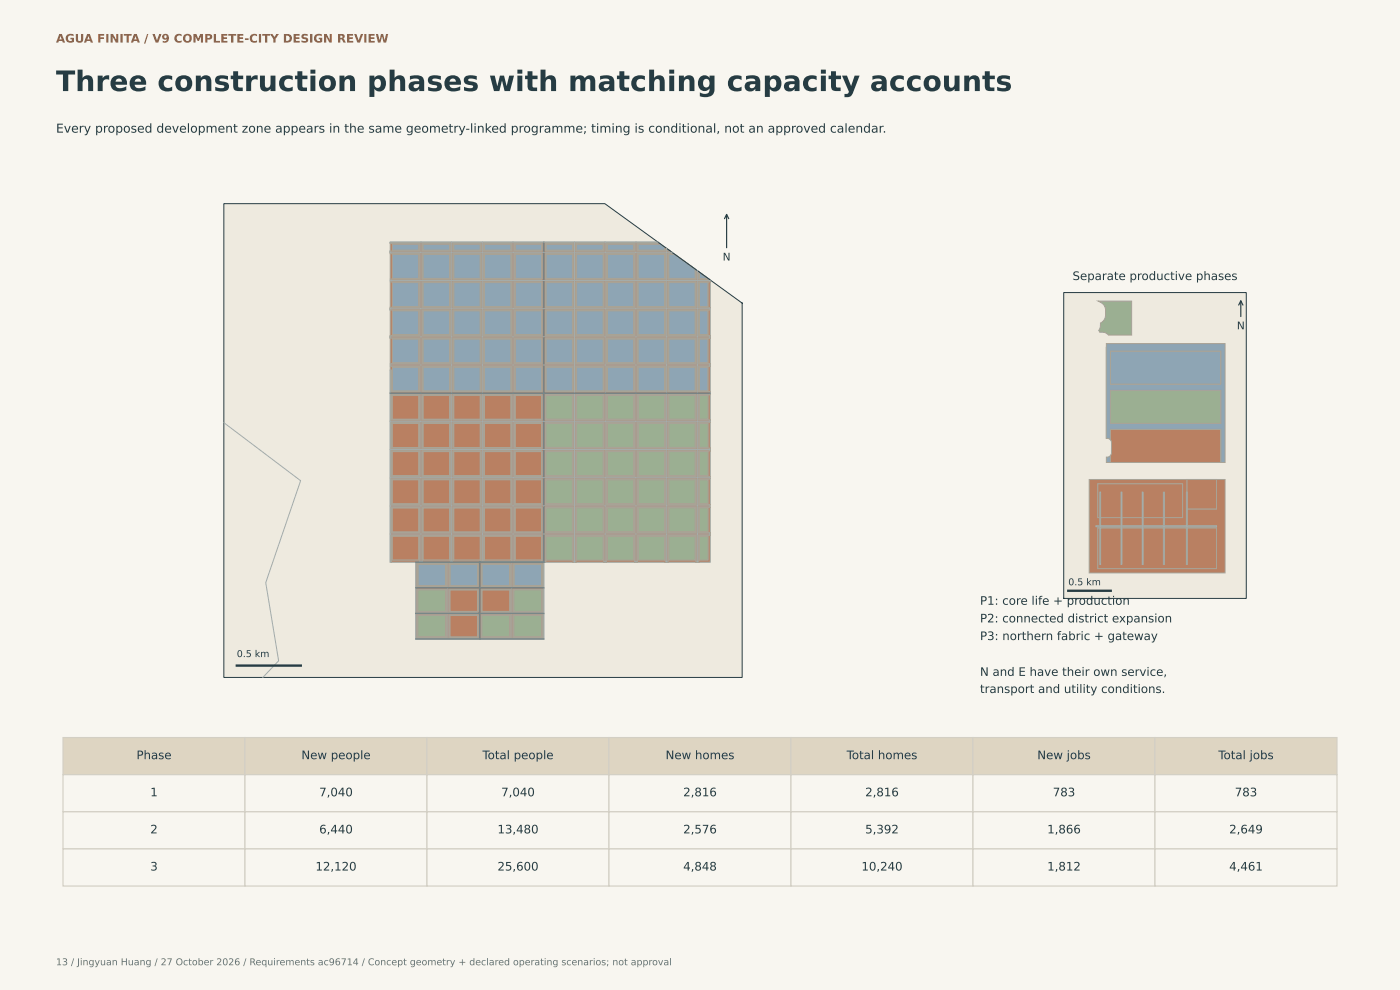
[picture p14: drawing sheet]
<svg xmlns="http://www.w3.org/2000/svg" width="420mm" height="297mm" viewBox="0 0 420 297" stroke-linecap="round" stroke-linejoin="round" font-family="sans-serif">
<defs><g id="words">
<text font-size="8.5" fill="#263c43" x="16.8" y="27.3">Three construction phases with matching capacity accounts</text>
<text font-size="3.7" fill="#263c43" x="16.8" y="39.8">Every proposed development zone appears in the same geometry-linked programme; timing is conditional, not an approved calendar.</text>
<text font-size="3.5" fill="#8a624b" x="16.8" y="12.8">AGUA FINITA / V9 COMPLETE-CITY DESIGN REVIEW</text>
<g font-size="3.5" fill="#263c43">
<text x="321.8" y="84">Separate productive phases</text>
<text x="294.1" y="181.4">P1: core life + production</text>
<text x="294.1" y="186.7">P2: connected district expansion</text>
<text x="294.1" y="192">P3: northern fabric + gateway</text>
<text x="294.1" y="202.7">N and E have their own service,</text>
<text x="294.1" y="207.8">transport and utility conditions.</text>
<text x="40.9" y="227.7">Phase</text>
<text x="90.4" y="227.7">New people</text>
<text x="144.8" y="227.7">Total people</text>
<text x="199.7" y="227.7">New homes</text>
<text x="254.1" y="227.7">Total homes</text>
<text x="311.3" y="227.7">New jobs</text>
<text x="365.6" y="227.7">Total jobs</text>
<text x="45.1" y="238.8">1</text>
<text x="95.8" y="238.8">7,040</text>
<text x="150.4" y="238.8">7,040</text>
<text x="205" y="238.8">2,816</text>
<text x="259.6" y="238.8">2,816</text>
<text x="315.9" y="238.8">783</text>
<text x="370.5" y="238.8">783</text>
<text x="45.1" y="250">2</text>
<text x="95.8" y="250">6,440</text>
<text x="149.3" y="250">13,480</text>
<text x="205" y="250">2,576</text>
<text x="259.6" y="250">5,392</text>
<text x="314.2" y="250">1,866</text>
<text x="368.9" y="250">2,649</text>
<text x="45.1" y="261.1">3</text>
<text x="94.7" y="261.1">12,120</text>
<text x="149.3" y="261.1">25,600</text>
<text x="205" y="261.1">4,848</text>
<text x="258.5" y="261.1">10,240</text>
<text x="314.2" y="261.1">1,812</text>
<text x="368.9" y="261.1">4,461</text>
</g>
<g font-size="3.2" fill="#263c43">
<text x="216.9" y="78.1">N</text>
<text x="371.2" y="98.8">N</text>
</g>
<g font-size="2.8" fill="#263c43">
<text x="320.6" y="175.5">0.5 km</text>
<text x="71.1" y="197.1">0.5 km</text>
</g>
<text font-size="2.8" fill="#68766f" x="16.8" y="289.5">13 / Jingyuan Huang / 27 October 2026 / Requirements ac96714 / Concept geometry + declared operating scenarios; not approval</text>
</g></defs>
<path d="M0 0h420.1v296.9h-420.1z" fill="#f8f6f0"/>
<path d="M67.2 61.1h114.3l41.2 29.8v112.3h-155.5z" fill="#eeeadf"/>
<g fill="#b98062" stroke="#a8a396" stroke-width=".3">
<path d="M117.7 160.8h8v7.2h-8z"/>
<path d="M126.9 160.8h8v7.2h-8z"/>
<path d="M136.1 160.8h8v7.2h-8z"/>
<path d="M145.4 160.8h8v7.2h-8z"/>
<path d="M154.6 160.8h8v7.2h-8z"/>
<path d="M117.1 72.6v.4h8.8v2.3h-8.8v.8h8.8v7.6h-8.8v.8h8.8v7.7h-8.8v.8h8.8v7.6h-8.8v.8h8.8v7.7h-8.8v.8h8.8v7.6h-8.4v-6.5h-.4v57.6h.4v-8h8.4v8h.8v-8h8.4v8h.8v-8h8.5v8h.7v-8h8.5v8h.7v-8h8.3v8h1.2v-8h8.2v8h.8v-8h8.4v8h.8v-8h8.5v8h.7v-8h8.5v8h.7v-8h8.5v8h.8v-8h3.4v-.8h-3.4v-7.7h3.4v-.8h-3.4v-7.6h3.4v-.8h-3.4v-7.7h3.4v-.8h-3.4v-7.6h3.4v-.8h-3.4v-7.6h3.4v-.9h-3.4v-7.6h3.4v-.8h-3.4v-7.7h3.4v-.8h-3.4v-7.6h3.4v-.8h-3.4v-7.7h3.4v-.5l-.3-.3h-3.1v-2.2l-.4-.3h-.4v2.5h-8.5v-7.6h1.3v-.4l-.6-.4h-.7v-.5l-.3-.3h-.4v.8h-8.5v-2.3h6.2v-.4zM126.7 73h8.4v2.3h-8.4zM135.9 73h8.5v2.3h-8.5zM145.1 73h8.5v2.3h-8.5zM154.3 73h8.3v2.3h-8.3zM163.8 73h8.2v2.3h-8.2zM172.8 73h8.4v2.3h-8.4zM182 73h8.5v2.3h-8.5zM191.2 76.1h8.5v7.6h-8.5zM182 76.1h8.5v7.6h-8.5zM172.8 76.1h8.4v7.6h-8.4zM163.8 76.1h8.2v7.6h-8.2zM200.4 84.5h8.5v7.7h-8.5zM191.2 84.5h8.5v7.7h-8.5zM182 84.5h8.5v7.7h-8.5zM172.8 84.5h8.4v7.7h-8.4zM163.8 84.5h8.2v7.7h-8.2zM163.8 93h8.2v7.6h-8.2zM163.8 101.4h8.2v7.7h-8.2zM163.8 109.9h8.2v7.6h-8.2zM172.8 109.9h8.4v7.6h-8.4zM182 109.9h8.5v7.6h-8.5zM191.2 109.9h8.5v7.6h-8.5zM200.4 109.9h8.5v7.6h-8.5zM200.4 118.4h8.5v7.6h-8.5zM191.2 118.4h8.5v7.6h-8.5zM182 118.4h8.5v7.6h-8.5zM172.8 118.4h8.4v7.6h-8.4zM163.8 118.4h8.2v7.6h-8.2zM200.4 126.8h8.5v7.6h-8.5zM191.2 126.8h8.5v7.6h-8.5zM182 126.8h8.5v7.6h-8.5zM172.8 126.8h8.4v7.6h-8.4zM163.8 126.8h8.2v7.6h-8.2zM200.4 135.2h8.5v7.7h-8.5zM191.2 135.2h8.5v7.7h-8.5zM182 135.2h8.5v7.7h-8.5zM172.8 135.2h8.4v7.7h-8.4zM163.8 135.2h8.2v7.7h-8.2zM163.8 143.7h8.2v7.6h-8.2zM163.8 152.1h8.2v7.7h-8.2zM154.3 152.1h8.3v7.7h-8.3zM154.3 143.7h8.3v7.6h-8.3zM154.3 135.2h8.3v7.7h-8.3zM145.1 152.1h8.5v7.7h-8.5zM145.1 143.7h8.5v7.6h-8.5zM145.1 135.2h8.5v7.7h-8.5zM135.9 152.1h8.5v7.7h-8.5zM135.9 143.7h8.5v7.6h-8.5zM135.9 135.2h8.5v7.7h-8.5zM126.7 152.1h8.4v7.7h-8.4zM126.7 143.7h8.4v7.6h-8.4zM126.7 135.2h8.4v7.7h-8.4zM117.5 152.1h8.4v7.7h-8.4zM117.5 143.7h8.4v7.6h-8.4zM117.5 135.2h8.4v7.7h-8.4zM117.5 118.4h8.4v7.6h-8.4zM126.7 76.1h8.4v7.6h-8.4zM126.7 109.9h8.4v7.6h-8.4zM126.7 101.4h8.4v7.7h-8.4zM126.7 93h8.4v7.6h-8.4zM126.7 84.5h8.4v7.7h-8.4zM126.7 118.4h8.4v7.6h-8.4zM135.9 76.1h8.5v7.6h-8.5zM135.9 109.9h8.5v7.6h-8.5zM135.9 101.4h8.5v7.7h-8.5zM135.9 93h8.5v7.6h-8.5zM135.9 84.5h8.5v7.7h-8.5zM135.9 118.4h8.5v7.6h-8.5zM145.1 118.4h8.5v7.6h-8.5zM154.3 118.4h8.3v7.6h-8.3zM154.3 126.8h8.3v7.6h-8.3zM145.1 126.8h8.5v7.6h-8.5zM135.9 126.8h8.5v7.6h-8.5zM117.5 126.8h8.4v7.6h-8.4zM126.7 126.8h8.4v7.6h-8.4zM145.1 76.1h8.5v7.6h-8.5zM145.1 109.9h8.5v7.6h-8.5zM145.1 101.4h8.5v7.7h-8.5zM145.1 93h8.5v7.6h-8.5zM145.1 84.5h8.5v7.7h-8.5zM154.3 76.1h8.3v7.6h-8.3zM154.3 109.9h8.3v7.6h-8.3zM154.3 101.4h8.3v7.7h-8.3zM154.3 93h8.3v7.6h-8.3zM154.3 84.5h8.3v7.7h-8.3zM172.8 152.1h8.4v7.7h-8.4zM182 152.1h8.5v7.7h-8.5zM191.2 152.1h8.5v7.7h-8.5zM172.8 143.7h8.4v7.6h-8.4zM182 143.7h8.5v7.6h-8.5zM191.2 143.7h8.5v7.6h-8.5zM191.2 101.4h8.5v7.7h-8.5zM191.2 93h8.5v7.6h-8.5zM200.4 93h8.5v7.6h-8.5zM200.4 101.4h8.5v7.7h-8.5zM200.4 152.1h8.5v7.7h-8.5zM200.4 143.7h8.5v7.6h-8.5zM172.8 93h8.4v7.6h-8.4zM172.8 101.4h8.4v7.7h-8.4zM182 93h8.5v7.6h-8.5zM182 101.4h8.5v7.7h-8.5z"/>
</g>
<g fill="#9baf92" stroke="#a8a396" stroke-width=".3">
<path d="M163.8 160.8h8v7.2h-8z"/>
<path d="M173 160.8h8v7.2h-8z"/>
<path d="M182.2 160.8h8v7.2h-8z"/>
<path d="M191.4 160.8h8v7.2h-8z"/>
<path d="M200.7 160.8h8v7.2h-8z"/>
<path d="M209.9 160.8h2.6v7.2h-2.6z"/>
</g>
<g fill="#b98062" stroke="#a8a396" stroke-width=".3">
<path d="M117.7 152.3h8v7.3h-8z"/>
<path d="M126.9 152.3h8v7.3h-8z"/>
<path d="M136.1 152.3h8v7.3h-8z"/>
<path d="M145.4 152.3h8v7.3h-8z"/>
<path d="M154.6 152.3h8v7.3h-8z"/>
</g>
<g fill="#9baf92" stroke="#a8a396" stroke-width=".3">
<path d="M163.8 152.3h8v7.3h-8z"/>
<path d="M173 152.3h8v7.3h-8z"/>
<path d="M182.2 152.3h8v7.3h-8z"/>
<path d="M191.4 152.3h8v7.3h-8z"/>
<path d="M200.7 152.3h8v7.3h-8z"/>
<path d="M209.9 152.3h2.6v7.3h-2.6z"/>
</g>
<g fill="#b98062" stroke="#a8a396" stroke-width=".3">
<path d="M117.7 143.9h8v7.2h-8z"/>
<path d="M126.9 143.9h8v7.2h-8z"/>
<path d="M136.1 143.9h8v7.2h-8z"/>
<path d="M145.4 143.9h8v7.2h-8z"/>
<path d="M154.6 143.9h8v7.2h-8z"/>
</g>
<g fill="#9baf92" stroke="#a8a396" stroke-width=".3">
<path d="M163.8 143.9h8v7.2h-8z"/>
<path d="M173 143.9h8v7.2h-8z"/>
<path d="M182.2 143.9h8v7.2h-8z"/>
<path d="M191.4 143.9h8v7.2h-8z"/>
<path d="M200.7 143.9h8v7.2h-8z"/>
<path d="M209.9 143.9h2.6v7.2h-2.6z"/>
</g>
<g fill="#b98062" stroke="#a8a396" stroke-width=".3">
<path d="M117.7 135.4h8v7.3h-8z"/>
<path d="M126.9 135.4h8v7.3h-8z"/>
<path d="M136.1 135.4h8v7.3h-8z"/>
<path d="M145.4 135.4h8v7.3h-8z"/>
<path d="M154.6 135.4h8v7.3h-8z"/>
</g>
<g fill="#9baf92" stroke="#a8a396" stroke-width=".3">
<path d="M163.8 135.4h8v7.3h-8z"/>
<path d="M173 135.4h8v7.3h-8z"/>
<path d="M182.2 135.4h8v7.3h-8z"/>
<path d="M191.4 135.4h8v7.3h-8z"/>
<path d="M200.7 135.4h8v7.3h-8z"/>
<path d="M209.9 135.4h2.6v7.3h-2.6z"/>
</g>
<g fill="#b98062" stroke="#a8a396" stroke-width=".3">
<path d="M117.7 127h8v7.2h-8z"/>
<path d="M126.9 127h8v7.2h-8z"/>
<path d="M136.1 127h8v7.2h-8z"/>
<path d="M145.4 127h8v7.2h-8z"/>
<path d="M154.6 127h8v7.2h-8z"/>
</g>
<g fill="#9baf92" stroke="#a8a396" stroke-width=".3">
<path d="M163.8 127h8v7.2h-8z"/>
<path d="M173 127h8v7.2h-8z"/>
<path d="M182.2 127h8v7.2h-8z"/>
<path d="M191.4 127h8v7.2h-8z"/>
<path d="M200.7 127h8v7.2h-8z"/>
<path d="M209.9 127h2.6v7.2h-2.6z"/>
</g>
<g fill="#b98062" stroke="#a8a396" stroke-width=".3">
<path d="M117.7 118.5h8v7.3h-8z"/>
<path d="M126.9 118.5h8v7.3h-8z"/>
<path d="M136.1 118.5h8v7.3h-8z"/>
<path d="M145.4 118.5h8v7.3h-8z"/>
<path d="M154.6 118.5h8v7.3h-8z"/>
</g>
<g fill="#9baf92" stroke="#a8a396" stroke-width=".3">
<path d="M163.8 118.5h8v7.3h-8z"/>
<path d="M173 118.5h8v7.3h-8z"/>
<path d="M182.2 118.5h8v7.3h-8z"/>
<path d="M191.4 118.5h8v7.3h-8z"/>
<path d="M200.7 118.5h8v7.3h-8z"/>
<path d="M209.9 118.5h2.6v7.3h-2.6z"/>
</g>
<g fill="#8ea5b4" stroke="#a8a396" stroke-width=".3">
<path d="M117.7 110.1h8v7.2h-8z"/>
<path d="M126.9 110.1h8v7.2h-8z"/>
<path d="M136.1 110.1h8v7.2h-8z"/>
<path d="M145.4 110.1h8v7.2h-8z"/>
<path d="M154.6 110.1h8v7.2h-8z"/>
<path d="M163.8 110.1h8v7.2h-8z"/>
<path d="M173 110.1h8v7.2h-8z"/>
<path d="M182.2 110.1h8v7.2h-8z"/>
<path d="M191.4 110.1h8v7.2h-8z"/>
<path d="M200.7 110.1h8v7.2h-8z"/>
<path d="M209.9 110.1h2.6v7.2h-2.6z"/>
<path d="M117.7 101.6h8v7.3h-8z"/>
<path d="M126.9 101.6h8v7.3h-8z"/>
<path d="M136.1 101.6h8v7.3h-8z"/>
<path d="M145.4 101.6h8v7.3h-8z"/>
<path d="M154.6 101.6h8v7.3h-8z"/>
<path d="M163.8 101.6h8v7.3h-8z"/>
<path d="M173 101.6h8v7.3h-8z"/>
<path d="M182.2 101.6h8v7.3h-8z"/>
<path d="M191.4 101.6h8v7.3h-8z"/>
<path d="M200.7 101.6h8v7.3h-8z"/>
<path d="M209.9 101.6h2.6v7.3h-2.6z"/>
<path d="M117.7 93.2h8v7.2h-8z"/>
<path d="M126.9 93.2h8v7.2h-8z"/>
<path d="M136.1 93.2h8v7.2h-8z"/>
<path d="M145.4 93.2h8v7.2h-8z"/>
<path d="M154.6 93.2h8v7.2h-8z"/>
<path d="M163.8 93.2h8v7.2h-8z"/>
<path d="M173 93.2h8v7.2h-8z"/>
<path d="M182.2 93.2h8v7.2h-8z"/>
<path d="M191.4 93.2h8v7.2h-8z"/>
<path d="M200.7 93.2h8v7.2h-8z"/>
<path d="M209.9 93.2h2.6v7.2h-2.6z"/>
<path d="M117.7 84.7h8v7.3h-8z"/>
<path d="M126.9 84.7h8v7.3h-8z"/>
<path d="M136.1 84.7h8v7.3h-8z"/>
<path d="M145.4 84.7h8v7.3h-8z"/>
<path d="M154.6 84.7h8v7.3h-8z"/>
<path d="M163.8 84.7h8v7.3h-8z"/>
<path d="M173 84.7h8v7.3h-8z"/>
<path d="M182.2 84.7h8v7.3h-8z"/>
<path d="M191.4 84.7h8v7.3h-8z"/>
<path d="M200.7 84.7h8v7.3h-8z"/>
<path d="M209.9 84.7h2.6v7.3h-2.6z"/>
<path d="M117.7 76.3h8v7.2h-8z"/>
<path d="M126.9 76.3h8v7.2h-8z"/>
<path d="M136.1 76.3h8v7.2h-8z"/>
<path d="M145.4 76.3h8v7.2h-8z"/>
<path d="M154.6 76.3h8v7.2h-8z"/>
<path d="M163.8 76.3h8v7.2h-8z"/>
<path d="M173 76.3h8v7.2h-8z"/>
<path d="M182.2 76.3h8v7.2h-8z"/>
<path d="M191.4 76.3h8v7.2h-8z"/>
<path d="M200.7 76.3h1.8l6.2 4.4v2.8h-8z"/>
<path d="M209.9 81.6l2.6 1.9h-2.6z"/>
<path d="M117.7 73.2h8v1.9h-8z"/>
<path d="M126.9 73.2h8v1.9h-8z"/>
<path d="M136.1 73.2h8v1.9h-8z"/>
<path d="M145.4 73.2h8v1.9h-8z"/>
<path d="M154.6 73.2h8v1.9h-8z"/>
<path d="M163.8 73.2h8v1.9h-8z"/>
<path d="M173 73.2h8v1.9h-8z"/>
<path d="M182.2 73.2h8v1.9h-8z"/>
<path d="M191.4 73.2h6.9l1.1 .9v1h-8z"/>
<path d="M200.7 75l.1 .1z"/>
</g>
<g fill="#b98062" stroke="#a8a396" stroke-width=".3">
<path d="M191.2 73h6.2v-.4l.9 .6h-6.9v1.9h8v-1l.7 .4h-.4v.8h-8.5z"/>
<path d="M163.8 160.6v8h49.3v-16.5h-3.4v7.7h3.4v.8h-3.4v8h-.8v-8h-8.5v8h-.7v-8h-8.5v8h-.7v-8h-8.5v8h-.8v-8h-8.4v8h-.8v-8zM163.8 160.8h8v7.2h-8zM173 160.8h8v7.2h-8zM182.2 160.8h8v7.2h-8zM191.4 160.8h8v7.2h-8zM200.7 160.8h8v7.2h-8zM209.9 160.8h2.6v7.2h-2.6zM209.9 152.3h2.6v7.3h-2.6z"/>
<path d="M154.3 160.6v8h8.3v-8zM154.6 160.8h8v7.2h-8z"/>
<path d="M145.1 160.6v8h8.5v-8zM145.4 160.8h8v7.2h-8z"/>
<path d="M135.9 160.6v8h8.5v-8zM136.1 160.8h8v7.2h-8z"/>
<path d="M126.7 160.6v8h8.4v-8zM126.9 160.8h8v7.2h-8z"/>
<path d="M117.5 160.6v8h8.4v-8zM117.7 160.8h8v7.2h-8z"/>
<path d="M117.1 109.9v1.1h.4v6.5h8.4v-7.6zM117.7 110.1h8v7.2h-8z"/>
<path d="M117.1 84.5v24.6h8.8v-7.7h-8.8v-.8h8.8v-7.6h-8.8v-.8h8.8v-7.7zM117.7 101.6h8v7.3h-8zM117.7 93.2h8v7.2h-8zM117.7 84.7h8v7.3h-8z"/>
<path d="M117.1 72.6v11.1h8.8v-7.6h-8.8v-.8h8.8v-2.3h-8.8zM117.7 76.3h8v7.2h-8zM117.7 73.2h8v1.9h-8z"/>
<path d="M200.2 74.6l.2 .2v.5h.7zM200.7 75l.1 .1z"/>
<path d="M200.4 76.1v7.6h8.5v-2.5l.8 .3v2.2h3.1l-11.1-8v.4zM200.7 76.3h1.8l6.2 4.4v2.8h-8zM209.9 81.6l2.6 1.9h-2.6z"/>
<path d="M209.7 84.5v7.7h3.4v-8.2v.5zM209.9 84.7h2.6v7.3h-2.6z"/>
<path d="M209.7 93v7.6h3.4v.8h-3.4v7.7h3.4v.8h-3.4v7.6h3.4v-24.5zM209.9 110.1h2.6v7.2h-2.6zM209.9 101.6h2.6v7.3h-2.6zM209.9 93.2h2.6v7.2h-2.6z"/>
<path d="M209.7 118.4v7.6h3.4v.4v-8zM209.9 118.5h2.6v7.3h-2.6z"/>
<path d="M209.7 126.8v7.6h3.4v.8h-3.4v7.7h3.4v-16.1zM209.9 135.4h2.6v7.3h-2.6zM209.9 127h2.6v7.2h-2.6z"/>
<path d="M209.7 143.7v7.6h3.4v-7.6zM209.9 143.9h2.6v7.2h-2.6z"/>
<path d="M126.7 73v2.3h8.4v-2.3zM126.9 73.2h8v1.9h-8z"/>
<path d="M135.9 73v2.3h8.5v-2.3zM136.1 73.2h8v1.9h-8z"/>
<path d="M145.1 73v2.3h8.5v-2.3zM145.4 73.2h8v1.9h-8z"/>
<path d="M154.3 73v2.3h8.3v-2.3zM154.6 73.2h8v1.9h-8z"/>
<path d="M163.8 73v2.3h8.2v-2.3zM163.8 73.2h8v1.9h-8z"/>
<path d="M172.8 73v2.3h8.4v-2.3zM173 73.2h8v1.9h-8z"/>
<path d="M182 73v2.3h8.5v-2.3zM182.2 73.2h8v1.9h-8z"/>
<path d="M191.2 76.1v7.6h8.5v-7.6zM191.4 76.3h8v7.2h-8z"/>
<path d="M182 76.1v7.6h8.5v-7.6zM182.2 76.3h8v7.2h-8z"/>
<path d="M172.8 76.1v7.6h8.4v-7.6zM173 76.3h8v7.2h-8z"/>
<path d="M163.8 76.1v7.6h8.2v-7.6zM163.8 76.3h8v7.2h-8z"/>
<path d="M200.4 84.5v7.7h8.5v-7.7zM200.7 84.7h8v7.3h-8z"/>
<path d="M191.2 84.5v7.7h8.5v-7.7zM191.4 84.7h8v7.3h-8z"/>
<path d="M182 84.5v7.7h8.5v-7.7zM182.2 84.7h8v7.3h-8z"/>
<path d="M172.8 84.5v7.7h8.4v-7.7zM173 84.7h8v7.3h-8z"/>
<path d="M163.8 84.5v7.7h8.2v-7.7zM163.8 84.7h8v7.3h-8z"/>
<path d="M163.8 93v7.6h8.2v-7.6zM163.8 93.2h8v7.2h-8z"/>
<path d="M163.8 101.4v7.7h8.2v-7.7zM163.8 101.6h8v7.3h-8z"/>
<path d="M163.8 109.9v7.6h8.2v-7.6zM163.8 110.1h8v7.2h-8z"/>
<path d="M172.8 109.9v7.6h8.4v-7.6zM173 110.1h8v7.2h-8z"/>
<path d="M182 109.9v7.6h8.5v-7.6zM182.2 110.1h8v7.2h-8z"/>
<path d="M191.2 109.9v7.6h8.5v-7.6zM191.4 110.1h8v7.2h-8z"/>
<path d="M200.4 109.9v7.6h8.5v-7.6zM200.7 110.1h8v7.2h-8z"/>
<path d="M200.4 118.4v7.6h8.5v-7.6zM200.7 118.5h8v7.3h-8z"/>
<path d="M191.2 118.4v7.6h8.5v-7.6zM191.4 118.5h8v7.3h-8z"/>
<path d="M182 118.4v7.6h8.5v-7.6zM182.2 118.5h8v7.3h-8z"/>
<path d="M172.8 118.4v7.6h8.4v-7.6zM173 118.5h8v7.3h-8z"/>
<path d="M163.8 118.4v7.6h8.2v-7.6zM163.8 118.5h8v7.3h-8z"/>
<path d="M200.4 126.8v7.6h8.5v-7.6zM200.7 127h8v7.2h-8z"/>
<path d="M191.2 126.8v7.6h8.5v-7.6zM191.4 127h8v7.2h-8z"/>
<path d="M182 126.8v7.6h8.5v-7.6zM182.2 127h8v7.2h-8z"/>
<path d="M172.8 126.8v7.6h8.4v-7.6zM173 127h8v7.2h-8z"/>
<path d="M163.8 126.8v7.6h8.2v-7.6zM163.8 127h8v7.2h-8z"/>
<path d="M200.4 135.2v7.7h8.5v-7.7zM200.7 135.4h8v7.3h-8z"/>
<path d="M191.2 135.2v7.7h8.5v-7.7zM191.4 135.4h8v7.3h-8z"/>
<path d="M182 135.2v7.7h8.5v-7.7zM182.2 135.4h8v7.3h-8z"/>
<path d="M172.8 135.2v7.7h8.4v-7.7zM173 135.4h8v7.3h-8z"/>
<path d="M163.8 135.2v7.7h8.2v-7.7zM163.8 135.4h8v7.3h-8z"/>
<path d="M163.8 143.7v7.6h8.2v-7.6zM163.8 143.9h8v7.2h-8z"/>
<path d="M163.8 152.1v7.7h8.2v-7.7zM163.8 152.3h8v7.3h-8z"/>
<path d="M154.3 152.1v7.7h8.3v-7.7zM154.6 152.3h8v7.3h-8z"/>
<path d="M154.3 143.7v7.6h8.3v-7.6zM154.6 143.9h8v7.2h-8z"/>
<path d="M154.3 135.2v7.7h8.3v-7.7zM154.6 135.4h8v7.3h-8z"/>
<path d="M145.1 152.1v7.7h8.5v-7.7zM145.4 152.3h8v7.3h-8z"/>
<path d="M145.1 143.7v7.6h8.5v-7.6zM145.4 143.9h8v7.2h-8z"/>
<path d="M145.1 135.2v7.7h8.5v-7.7zM145.4 135.4h8v7.3h-8z"/>
<path d="M135.9 152.1v7.7h8.5v-7.7zM136.1 152.3h8v7.3h-8z"/>
<path d="M135.9 143.7v7.6h8.5v-7.6zM136.1 143.9h8v7.2h-8z"/>
<path d="M135.9 135.2v7.7h8.5v-7.7zM136.1 135.4h8v7.3h-8z"/>
<path d="M126.7 152.1v7.7h8.4v-7.7zM126.9 152.3h8v7.3h-8z"/>
<path d="M126.7 143.7v7.6h8.4v-7.6zM126.9 143.9h8v7.2h-8z"/>
<path d="M126.7 135.2v7.7h8.4v-7.7zM126.9 135.4h8v7.3h-8z"/>
<path d="M117.5 152.1v7.7h8.4v-7.7zM117.7 152.3h8v7.3h-8z"/>
<path d="M117.5 143.7v7.6h8.4v-7.6zM117.7 143.9h8v7.2h-8z"/>
<path d="M117.5 135.2v7.7h8.4v-7.7zM117.7 135.4h8v7.3h-8z"/>
<path d="M117.5 118.4v7.6h8.4v-7.6zM117.7 118.5h8v7.3h-8z"/>
<path d="M126.7 76.1v7.6h8.4v-7.6zM126.9 76.3h8v7.2h-8z"/>
<path d="M126.7 109.9v7.6h8.4v-7.6zM126.9 110.1h8v7.2h-8z"/>
<path d="M126.7 101.4v7.7h8.4v-7.7zM126.9 101.6h8v7.3h-8z"/>
<path d="M126.7 93v7.6h8.4v-7.6zM126.9 93.2h8v7.2h-8z"/>
<path d="M126.7 84.5v7.7h8.4v-7.7zM126.9 84.7h8v7.3h-8z"/>
<path d="M126.7 118.4v7.6h8.4v-7.6zM126.9 118.5h8v7.3h-8z"/>
<path d="M135.9 76.1v7.6h8.5v-7.6zM136.1 76.3h8v7.2h-8z"/>
<path d="M135.9 109.9v7.6h8.5v-7.6zM136.1 110.1h8v7.2h-8z"/>
<path d="M135.9 101.4v7.7h8.5v-7.7zM136.1 101.6h8v7.3h-8z"/>
<path d="M135.9 93v7.6h8.5v-7.6zM136.1 93.2h8v7.2h-8z"/>
<path d="M135.9 84.5v7.7h8.5v-7.7zM136.1 84.7h8v7.3h-8z"/>
<path d="M135.9 118.4v7.6h8.5v-7.6zM136.1 118.5h8v7.3h-8z"/>
<path d="M145.1 118.4v7.6h8.5v-7.6zM145.4 118.5h8v7.3h-8z"/>
<path d="M154.3 118.4v7.6h8.3v-7.6zM154.6 118.5h8v7.3h-8z"/>
<path d="M154.3 126.8v7.6h8.3v-7.6zM154.6 127h8v7.2h-8z"/>
<path d="M145.1 126.8v7.6h8.5v-7.6zM145.4 127h8v7.2h-8z"/>
<path d="M135.9 126.8v7.6h8.5v-7.6zM136.1 127h8v7.2h-8z"/>
<path d="M117.5 126.8v7.6h8.4v-7.6zM117.7 127h8v7.2h-8z"/>
<path d="M126.7 126.8v7.6h8.4v-7.6zM126.9 127h8v7.2h-8z"/>
<path d="M145.1 76.1v7.6h8.5v-7.6zM145.4 76.3h8v7.2h-8z"/>
<path d="M145.1 109.9v7.6h8.5v-7.6zM145.4 110.1h8v7.2h-8z"/>
<path d="M145.1 101.4v7.7h8.5v-7.7zM145.4 101.6h8v7.3h-8z"/>
<path d="M145.1 93v7.6h8.5v-7.6zM145.4 93.2h8v7.2h-8z"/>
<path d="M145.1 84.5v7.7h8.5v-7.7zM145.4 84.7h8v7.3h-8z"/>
<path d="M154.3 76.1v7.6h8.3v-7.6zM154.6 76.3h8v7.2h-8z"/>
<path d="M154.3 109.9v7.6h8.3v-7.6zM154.6 110.1h8v7.2h-8z"/>
<path d="M154.3 101.4v7.7h8.3v-7.7zM154.6 101.6h8v7.3h-8z"/>
<path d="M154.3 93v7.6h8.3v-7.6zM154.6 93.2h8v7.2h-8z"/>
<path d="M154.3 84.5v7.7h8.3v-7.7zM154.6 84.7h8v7.3h-8z"/>
<path d="M172.8 152.1v7.7h8.4v-7.7zM173 152.3h8v7.3h-8z"/>
<path d="M182 152.1v7.7h8.5v-7.7zM182.2 152.3h8v7.3h-8z"/>
<path d="M191.2 152.1v7.7h8.5v-7.7zM191.4 152.3h8v7.3h-8z"/>
<path d="M172.8 143.7v7.6h8.4v-7.6zM173 143.9h8v7.2h-8z"/>
<path d="M182 143.7v7.6h8.5v-7.6zM182.2 143.9h8v7.2h-8z"/>
<path d="M191.2 143.7v7.6h8.5v-7.6zM191.4 143.9h8v7.2h-8z"/>
<path d="M191.2 101.4v7.7h8.5v-7.7zM191.4 101.6h8v7.3h-8z"/>
<path d="M191.2 93v7.6h8.5v-7.6zM191.4 93.2h8v7.2h-8z"/>
<path d="M200.4 93v7.6h8.5v-7.6zM200.7 93.2h8v7.2h-8z"/>
<path d="M200.4 101.4v7.7h8.5v-7.7zM200.7 101.6h8v7.3h-8z"/>
<path d="M200.4 152.1v7.7h8.5v-7.7zM200.7 152.3h8v7.3h-8z"/>
<path d="M200.4 143.7v7.6h8.5v-7.6zM200.7 143.9h8v7.2h-8z"/>
<path d="M172.8 93v7.6h8.4v-7.6zM173 93.2h8v7.2h-8z"/>
<path d="M172.8 101.4v7.7h8.4v-7.7zM173 101.6h8v7.3h-8z"/>
<path d="M182 93v7.6h8.5v-7.6zM182.2 93.2h8v7.2h-8z"/>
<path d="M182 101.4v7.7h8.5v-7.7zM182.2 101.6h8v7.3h-8z"/>
<path d="M124.8 168.6v23.1h38.4v-23.1zM125.2 169h8.8v6.9h-8.8zM125.2 176.7h8.8v6.9h-8.8zM134.8 169h8.6v6.9h-8.6zM134.8 176.7h8.6v6.9h-8.6zM144.5 169.2h8.7v6.7h-8.7zM144.5 176.7h8.7v6.9h-8.7zM154 176.7h8.8v6.9h-8.8zM154 184.4h8.8v6.8h-8.8zM144.5 184.4h8.7v6.8h-8.7zM125.2 184.4h8.8v6.8h-8.8zM134.8 184.4h8.6v6.8h-8.6zM154 169.2h8.8v6.7h-8.8z"/>
</g>
<path d="M125.4 184.6h8.4v6.4h-8.4z" fill="#9baf92" stroke="#a8a396" stroke-width=".3"/>
<path d="M135 184.6h8.4v6.4h-8.4z" fill="#b98062" stroke="#a8a396" stroke-width=".3"/>
<g fill="#9baf92" stroke="#a8a396" stroke-width=".3">
<path d="M144.6 184.6h8.4v6.4h-8.4z"/>
<path d="M154.2 184.6h8.4v6.4h-8.4z"/>
<path d="M125.4 176.9h8.4v6.5h-8.4z"/>
</g>
<g fill="#b98062" stroke="#a8a396" stroke-width=".3">
<path d="M135 176.9h8.4v6.5h-8.4z"/>
<path d="M144.6 176.9h8.4v6.5h-8.4z"/>
</g>
<path d="M154.2 176.9h8.4v6.5h-8.4z" fill="#9baf92" stroke="#a8a396" stroke-width=".3"/>
<g fill="#8ea5b4" stroke="#a8a396" stroke-width=".3">
<path d="M125.4 169.2h8.4v6.5h-8.4z"/>
<path d="M135 169.2h8.4v6.5h-8.4z"/>
<path d="M144.6 169.2h8.4v6.5h-8.4z"/>
<path d="M154.2 169.2h8.4v6.5h-8.4z"/>
</g>
<g fill="#b98062" stroke="#a8a396" stroke-width=".3">
<path d="M125.2 169v6.9h8.8v-6.9zM125.4 169.2h8.4v6.5h-8.4z"/>
<path d="M125.2 176.7v6.9h8.8v-6.9zM125.4 176.9h8.4v6.5h-8.4z"/>
<path d="M134.8 169v6.9h8.6v-6.9zM135 169.2h8.4v6.5h-8.4z"/>
<path d="M134.8 176.7v6.9h8.6v-6.9zM135 176.9h8.4v6.5h-8.4z"/>
<path d="M144.5 169.2v6.7h8.7v-6.7zM144.6 169.2h8.4v6.5h-8.4z"/>
<path d="M144.5 176.7v6.9h8.7v-6.9zM144.6 176.9h8.4v6.5h-8.4z"/>
<path d="M154 176.7v6.9h8.8v-6.9zM154.2 176.9h8.4v6.5h-8.4z"/>
<path d="M154 184.4v6.8h8.8v-6.8zM154.2 184.6h8.4v6.4h-8.4z"/>
<path d="M144.5 184.4v6.8h8.7v-6.8zM144.6 184.6h8.4v6.4h-8.4z"/>
<path d="M125.2 184.4v6.8h8.8v-6.8zM125.4 184.6h8.4v6.4h-8.4z"/>
<path d="M134.8 184.4v6.8h8.6v-6.8zM135 184.6h8.4v6.4h-8.4z"/>
<path d="M154 169.2v6.7h8.8v-6.7zM154.2 169.2h8.4v6.5h-8.4z"/>
</g>
<path d="M67.2 61.1h114.3l41.2 29.8v112.3h-155.5z" fill="none" stroke="#263c43" stroke-width=".3"/>
<path d="M67.2 126.8l23 17.4-10.5 30.6 3.9 23.4-4.7 5" fill="none" stroke="#9eb0af" stroke-width=".3"/>
<g fill="none" stroke="#a1acac" stroke-width=".3">
<path d="M117.1 75.7h84.6M117.1 72.6h80.3M126.3 72.6v96M135.5 72.6v96M144.7 72.6v96M154 72.6v96M172.4 72.6v96M181.6 72.6v96M190.8 72.6v96M200.1 74.5v94.1M117.1 92.6h96M117.1 84.1h96"/>
<path d="M209.3 81.2v87.4M117.1 111v57.6M117.1 109.5h96M117.1 101h96M117.1 134.8h96M117.1 126.4h96M117.1 151.7h96M117.1 143.3h96M117.1 160.2h96M124.8 168.6v23.1M134.4 168.6v23.1M153.6 168.6v23.1"/>
<path d="M163.2 168.6v23.1"/>
</g>
<path d="M163.2 72.6v96h-38.4M117.1 117.9h96M124.8 176.3h38.4M144 168.6v23.1M124.8 191.7h38.4M124.8 184h38.4" fill="none" stroke="#6e858d" stroke-width=".39"/>
<path d="M71.1 199.6h19.2" fill="none" stroke="#263c43" stroke-width=".71"/>
<path d="M217.4 65.6l.6-1.3 .7 1.3M218 64.3v10" fill="none" stroke="#263c43" stroke-width=".35"/>
<path d="M319.2 87.8h54.8v91.7h-54.8z" fill="#eeeadf"/>
<g fill="#b98062" stroke="#a8a396" stroke-width=".3">
<path d="M330 147.6h.3v10h6.1v-10h.3v10h6v-10h.4v10h6v-10h.3v10h6.6v-10h.3v10h8.8v.4h-8.8v11.3h-.3v-11.3h-6.6v11.3h-.3v-11.3h-6v11.3h-.4v-11.3h-6v11.3h-.3v-11.3h-6.1v11.3h-.3v-11.3h-1.1v-.4h1.1z"/>
<path d="M329.4 158.3h.6v11h.3v-11h6.1v11h.3v-11h6v11h.4v-11h6v11h.3v-11h6.6v11h.3v-11h8.8v12.3h-35.7z"/>
<path d="M329.4 145.1h25.5v10.2h-5.5v-7.7h-.3v7.7h-6v-7.7h-.4v7.7h-6v-7.7h-.3v7.7h-6.1v-7.7h-.3v7.7h-.6z"/>
<path d="M356.2 143.8h8.9v8.9h-8.8z"/>
<path d="M343.1 155.3h6v2.3h-6z"/>
<path d="M336.7 155.3h6v2.3h-6z"/>
<path d="M330.3 155.3h6.1v2.3h-6.1z"/>
<path d="M330.3 158h6.1v.3h-6.1z"/>
<path d="M336.7 158h6v.3h-6z"/>
<path d="M343.1 158h6v.3h-6z"/>
<path d="M349.4 158h6.6v.3h-6.6z"/>
<path d="M333.2 128.8h33.1v9.9h-33.1v-2l.3-.8v-3.1l-.3-.9z"/>
<path d="M326.8 143.8v28h40.8v-28zM329.4 145.1h25.5v10.2h-5.5v2.3h6.6l.2-13.8h8.9v8.9h-8.8v4.9h8.8v.4h-8.8v.3h8.8v12.3h-35.7v-12.3h.6v-.3h-1.1v-.4h1.1v-2.3h-.6z"/>
</g>
<path d="M333.2 117.1h33.1v9.9h-33.1z" fill="#9baf92" stroke="#a8a396" stroke-width=".3"/>
<g fill="#8ea5b4" stroke="#a8a396" stroke-width=".3">
<path d="M333.2 105.3h33.1v10h-33.1z"/>
<path d="M332 137.1l.7-.1 .5-.3v2h-1.2z"/>
<path d="M332 103l-.1 28.5 .8 .1 .5 .3v-3.1h33.1v9.9h1.3v-35.7zM333.2 117.1h33.1v9.9h-33.1zM333.2 105.3h33.1v10h-33.1z"/>
</g>
<path d="M329.5 90.3h10.1v10.2h-7l-.3-.3a2.98 2.98 0 0 0-2.3-.6l-.3-.5a2.98 2.98 0 0 0 .5-2.2l.8-.6 .6-.8 .1-2.8-.6-1.3z" fill="#9baf92" stroke="#a8a396" stroke-width=".3"/>
<path d="M319.2 87.8h54.8v91.7h-54.8z" fill="none" stroke="#263c43" stroke-width=".3"/>
<path d="M328.9 157.8h36.2M330.2 147.6v21.7M336.5 147.6v21.7M342.9 147.6v21.7M349.3 147.6v21.7M356.2 147.6v21.7" fill="none" stroke="#a1acac" stroke-width=".3"/>
<path d="M320.6 177.2h12.7" fill="none" stroke="#263c43" stroke-width=".71"/>
<path d="M371.7 91.5l.6-1.3 .7 1.3M372.3 90.2v4.7" fill="none" stroke="#263c43" stroke-width=".35"/>
<g fill="#ded5c2" stroke="#d3cfc4" stroke-width=".35">
<path d="M18.9 221.2h54.6v11.1h-54.6z"/>
<path d="M73.5 221.2h54.6v11.1h-54.6z"/>
<path d="M128.1 221.2h54.7v11.1h-54.7z"/>
<path d="M182.8 221.2h54.6v11.1h-54.6z"/>
<path d="M237.4 221.2h54.6v11.1h-54.6z"/>
<path d="M292 221.2h54.6v11.1h-54.6z"/>
<path d="M346.6 221.2h54.6v11.1h-54.6z"/>
</g>
<g fill="#f8f6f0" stroke="#d3cfc4" stroke-width=".35">
<path d="M18.9 232.3h54.6v11.2h-54.6z"/>
<path d="M73.5 232.3h54.6v11.2h-54.6z"/>
<path d="M128.1 232.3h54.7v11.2h-54.7z"/>
<path d="M182.8 232.3h54.6v11.2h-54.6z"/>
<path d="M237.4 232.3h54.6v11.2h-54.6z"/>
<path d="M292 232.3h54.6v11.2h-54.6z"/>
<path d="M346.6 232.3h54.6v11.2h-54.6z"/>
<path d="M18.9 243.5h54.6v11.1h-54.6z"/>
<path d="M73.5 243.5h54.6v11.1h-54.6z"/>
<path d="M128.1 243.5h54.7v11.1h-54.7z"/>
<path d="M182.8 243.5h54.6v11.1h-54.6z"/>
<path d="M237.4 243.5h54.6v11.1h-54.6z"/>
<path d="M292 243.5h54.6v11.1h-54.6z"/>
<path d="M346.6 243.5h54.6v11.1h-54.6z"/>
<path d="M18.9 254.6h54.6v11.1h-54.6z"/>
<path d="M73.5 254.6h54.6v11.1h-54.6z"/>
<path d="M128.1 254.6h54.7v11.1h-54.7z"/>
<path d="M182.8 254.6h54.6v11.1h-54.6z"/>
<path d="M237.4 254.6h54.6v11.1h-54.6z"/>
<path d="M292 254.6h54.6v11.1h-54.6z"/>
<path d="M346.6 254.6h54.6v11.1h-54.6z"/>
</g>
<use href="#words"/>
</svg>
